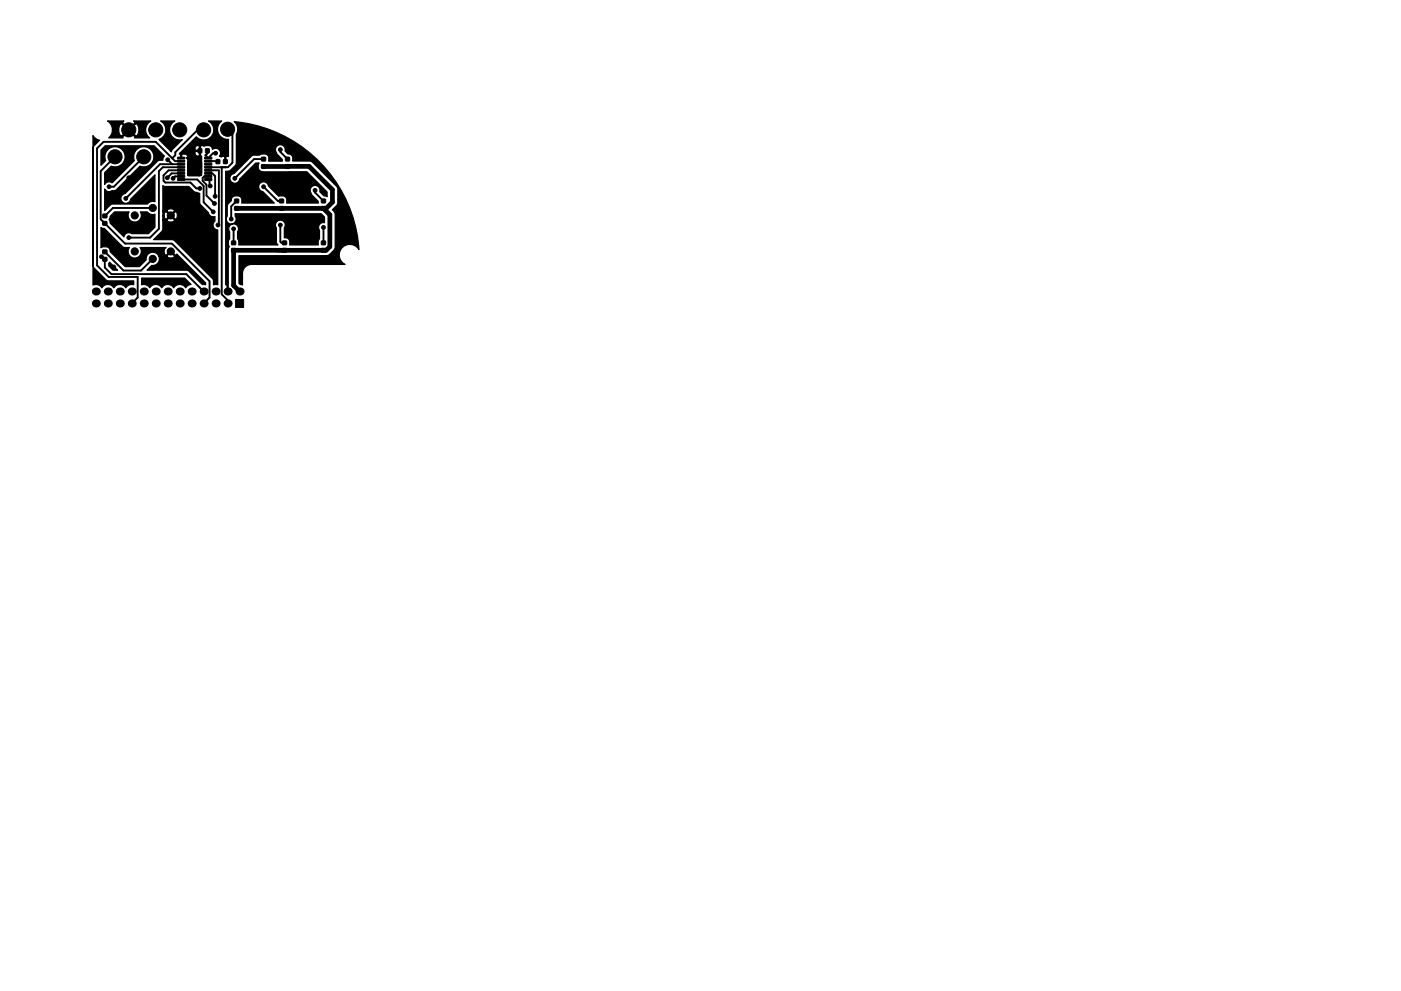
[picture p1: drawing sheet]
<svg xmlns="http://www.w3.org/2000/svg" width="297mm" height="210mm" viewBox="0 0 297 210" stroke-linecap="round" stroke-linejoin="round" font-family="sans-serif">
<g fill="#000" stroke="#000" stroke-width=".21">
<path d="M37.7 33.4l1.4-.1 .1 .4h-1.5zM37.7 34h1.4l.1 .3-1.5 .1zM37.7 34.7l1.4-.1 .1 .4h-1.5zM37.7 35.3h1.4l.1 .3-1.5 .1zM37.7 36l1.4-.1 .1 .4h-1.5zM37.7 36.6h1.4l.1 .3-1.5 .1zM37.7 37.3l1.4-.1 .1 .4h-1.5zM37.7 37.9h1.4l.1 .3-1.5 .1zM39.8 34.4h2.9v2.8h-2.9zM42 31.6h.8l-.1 .8h-.7zM43.6 31.6h.8l-.1 .8h-.7zM43.4 37.9h1.4l.1 .3-1.4 .1z"/>
<path d="M43.4 37.3l1.4-.1 .1 .4h-1.4zM43.4 36.6h1.4l.1 .3-1.4 .1zM43.4 36l1.4-.1 .1 .4h-1.4zM43.4 35.3h1.4l.1 .3-1.4 .1zM43.4 34.7l1.4-.1 .1 .4h-1.4zM43.4 34h1.4l.1 .3-1.4 .1zM43.4 33.4l1.4-.1 .1 .4h-1.4zM45.8 33.9h.8v.8h-.8zM47.4 33.9h.8l-.1 .8h-.7zM55.5 35l.8-.1v.8h-.8zM55.5 33.4h.8v.7h-.8zM60.5 35l.9-.1v.8h-.8z"/>
<path d="M60.5 33.4h.9v.7h-.8zM21.8 54.6h.8l.1 .8h-.9zM21.8 53.1l.8-.1 .1 .8h-.9zM21.8 47h.8l.1 .7-.9 .1zM21.8 45.4h.8l.1 .8h-.9zM49.1 52.7h.8l.1 .8h-.9zM49.1 51.2l.8-.1 .1 .8h-.9zM49.8 43.8h.8v.8h-.8zM49.8 42.3h.8v.7h-.8zM59.3 43.8h.8v.8h-.8zM59.3 42.3h.8v.7h-.8zM59.9 52.7h.8l.1 .8h-.9z"/>
<path d="M59.9 51.2l.8-.1 .1 .8h-.9zM68.2 43.8h.8v.8h-.8zM68.2 42.3h.8v.7h-.8zM68.2 52.7h.8v.8h-.8zM68.2 51.2l.8-.1v.8h-.8zM50 63.5h1.6v1.7h-1.6z"/>
<circle cx="20.2" cy="30" r=".4"/>
<circle cx="23.1" cy="39.6" r=".4"/>
<circle cx="24.4" cy="33.3" r="1.5"/>
<circle cx="27.3" cy="37.7" r=".4"/>
<circle cx="27.3" cy="27.6" r="1.5"/>
<circle cx="30.5" cy="33.3" r="1.5"/>
<circle cx="33" cy="27.6" r="1.5"/>
<circle cx="35.1" cy="30.2" r=".4"/>
<circle cx="35.5" cy="37.7" r=".4"/>
<circle cx="35.6" cy="33.9" r=".4"/>
<circle cx="36.7" cy="37.8" r=".4"/>
<circle cx="38.1" cy="27.6" r="1.5"/>
<circle cx="42.4" cy="40" r=".4"/>
<circle cx="43.2" cy="27.6" r="1.5"/>
<circle cx="44.6" cy="39.5" r=".4"/>
<circle cx="45.7" cy="32.5" r=".4"/>
<circle cx="46" cy="29.5" r=".4"/>
<circle cx="48.3" cy="27.4" r="1.5"/>
<circle cx="49.8" cy="37.8" r=".4"/>
<circle cx="50.8" cy="32" r=".4"/>
<circle cx="51.4" cy="39" r=".4"/>
<circle cx="55.9" cy="39.6" r=".4"/>
<circle cx="57.1" cy="37.7" r=".4"/>
<circle cx="59.4" cy="31.7" r=".4"/>
<circle cx="62.2" cy="39" r=".4"/>
<circle cx="21" cy="59.3" r=".4"/>
<circle cx="21.5" cy="54.5" r=".4"/>
<circle cx="24.1" cy="46.6" r=".4"/>
<circle cx="24.1" cy="41.5" r=".4"/>
<circle cx="24.1" cy="56.6" r=".4"/>
<circle cx="24.8" cy="52.3" r=".4"/>
<circle cx="26.7" cy="42.1" r=".4"/>
<circle cx="27.3" cy="50.4" r=".4"/>
<circle cx="27.6" cy="56" r=".4"/>
<circle cx="28.6" cy="53.3" r=".76"/>
<circle cx="28.6" cy="45.7" r=".76"/>
<circle cx="30.5" cy="48.5" r=".4"/>
<circle cx="32.4" cy="54.9" r=".76"/>
<circle cx="32.4" cy="44.1" r=".76"/>
<circle cx="32.4" cy="41.5" r=".4"/>
<circle cx="33.7" cy="50.4" r=".4"/>
<circle cx="34.3" cy="54.2" r=".4"/>
<circle cx="35.4" cy="40.4" r=".4"/>
<circle cx="36.2" cy="56.8" r=".4"/>
<circle cx="36.2" cy="45.7" r=".76"/>
<circle cx="36.2" cy="53.3" r=".76"/>
<circle cx="38.1" cy="59.9" r=".4"/>
<circle cx="41.9" cy="41.9" r=".4"/>
<circle cx="43.8" cy="55.5" r=".4"/>
<circle cx="43.8" cy="54.2" r=".4"/>
<circle cx="45.2" cy="45" r=".4"/>
<circle cx="45.5" cy="43.2" r=".4"/>
<circle cx="45.6" cy="41.7" r=".4"/>
<circle cx="45.7" cy="59.9" r=".4"/>
<circle cx="46.2" cy="47.7" r=".4"/>
<circle cx="49" cy="46.5" r=".4"/>
<circle cx="49.5" cy="48.5" r=".4"/>
<circle cx="54.6" cy="46.6" r=".4"/>
<circle cx="58.5" cy="55.4" r=".4"/>
<circle cx="59.4" cy="47.7" r=".4"/>
<circle cx="66.8" cy="40.4" r=".4"/>
<circle cx="68.6" cy="48.3" r=".4"/>
<circle cx="73.4" cy="45.3" r=".4"/>
</g>
<g fill="#000">
<circle cx="20.3" cy="64.4" r=".85"/>
<circle cx="20.3" cy="61.8" r=".85"/>
<circle cx="22.9" cy="64.4" r=".85"/>
<circle cx="22.9" cy="61.8" r=".85"/>
<circle cx="25.4" cy="64.4" r=".85"/>
<circle cx="25.4" cy="61.8" r=".85"/>
<circle cx="27.9" cy="64.4" r=".85"/>
<circle cx="27.9" cy="61.8" r=".85"/>
<circle cx="30.5" cy="64.4" r=".85"/>
<circle cx="30.5" cy="61.8" r=".85"/>
<circle cx="33" cy="64.4" r=".85"/>
<circle cx="33" cy="61.8" r=".85"/>
<circle cx="35.6" cy="64.4" r=".85"/>
<circle cx="35.6" cy="61.8" r=".85"/>
<circle cx="38.1" cy="64.4" r=".85"/>
<circle cx="38.1" cy="61.8" r=".85"/>
<circle cx="40.6" cy="61.8" r=".85"/>
<circle cx="40.6" cy="64.4" r=".85"/>
<circle cx="43.2" cy="64.4" r=".85"/>
<circle cx="43.2" cy="61.8" r=".85"/>
<circle cx="45.7" cy="61.8" r=".85"/>
<circle cx="45.7" cy="64.4" r=".85"/>
<circle cx="48.3" cy="64.4" r=".85"/>
<circle cx="48.3" cy="61.8" r=".85"/>
<circle cx="50.8" cy="61.8" r=".85"/>
</g>
<g fill="none" stroke="#000" stroke-width=".4">
<path d="M24.4 33.3l-3.1 3v10.2l5.2 5.2h9.9l8 8v3.4l-1.2 1.3M30.5 33.3l-6.4 6.3h-1M35.6 33.9l.9 .9M38.4 36.1h-2.7l-1 1.1v1.1l.4 .4h5.3l1.2 1.3h.8M38.4 36.8h-2l-.9 .9M38.4 37.4h-1.3l-.4 .4M38.4 38.1h3.4l1.4 1.3v3.5l2 2.1M38.4 34.2h-1.3l-4.1-4.1h-11l-1.4 1.4v24.8l2.4 2.5h6.2v4.3l-1.3 1.3M38.4 35.5h-3.9l-.8 .8v12.2l-1.9 1.9h-4.5M38.4 34.8h-4.5l-7.2 7.3M43.2 27.6h-1.3l-4.7 4.7v.6l-.7 .7M44 32v.6l-.4 .3 .6 .6 1-1h.5"/>
<path d="M44.2 36.1h2.2v11.4l-.2 .2M44.2 36.8h.8l.6 .6v4.3M44.2 37.4h-.9l-.3 .3v.7l.8 .8v2.3l1.7 1.7M44.2 38.1l.2 .3v1.2l.2-.1M44.2 34.2l2 .1M47.1 35.5l-.1 26.9 1.3 1.3v.7M48.3 27.4l1 1v6.1l-1 1h-4.1M55.9 33.8h-2l-4.1 4M55.9 39.6l3 3h.8M59.4 31.7v.5l1.6 1.6M21.5 54.5h.2l.5 .5v1.8l1.4 1.4h15.9l3.7 3.6M22.2 53.4l4 4h3.7l2.5-2.5"/>
<path d="M32.4 44.1h-8.5l-1.7 1.7M49.5 48.5v3M50.2 42.6l-1.2 1.2v2.7M59.4 47.7v3.6l.3 .2h.6M66.8 40.4v.5l1.8 1.7M68.6 48.3v3.2"/>
</g>
<path d="M55.9 35.3h9.6l5 5v2.6l-1.3 1.3h-19M61 35.3h.1M68.6 44.2l1.3 1.4v6.7l-.7 .8h-19.7v7.5l1.3 1.2" fill="none" stroke="#000" stroke-width="1"/>
<path d="M19.7 28.8l.5 .5 .9 .4-1.2 1.3-.2 .5 .1 25 .2 .4 2.7 2.6 5.7 .1v.8a1.46 1.46 0 0 0-1.7 .7 1.49 1.49 0 0 0-2.6 0 1.49 1.49 0 0 0-2.5 0 1.48 1.48 0 0 0-1.9-.6zM22.8 25.7h3.5l-.3 .4 1.3 1.3 1.3-1.3-.3-.4h3.7a2.14 2.14 0 0 0-.3 3.6h-3.2l.1-.3-1.3-1.3-1.3 1.3 .1 .3h-3.1a2.17 2.17 0 0 0 .8-1.7h1.4a1.28 1.28 0 0 0 .6 1.3l1.3-1.3h.4l1.3 1.3a1.64 1.64 0 0 0 0-2.7l-1.3 1.4h-.4l-1.3-1.4a1.36 1.36 0 0 0-.6 1.4h-1.4v-.3a2.2 2.2 0 0 0-1-1.6zM34.5 39.4l.6 .2h4.9l1.2 1.1 1.1 .3 .1 2.2 1.8 1.9a1.03 1.03 0 0 0 1.4 .8v1a1.03 1.03 0 0 0-.4 1.2 1.03 1.03 0 0 0 1 .7v11.6h-.9v-.9l-.3-.4-8.1-8.1-.5-.2h-3.8l1.9-1.9v-2.2h.9a.92 .92 0 0 0 1.6 0l-.8-.8-.8 .8h-.9v-.9h.3a.6 .6 0 0 0 .4 .7l.8-.8h.4l.8 .8a.92 .92 0 0 0 0-1.6l-.8 .8h-.4l-.8-.8a.75 .75 0 0 0-.4 .9h-.3v-1.1h.9l.8 .8 .8-.8a.92 .92 0 0 0-1.6 0h-.9zM22.3 30.9h10.4l2.2 2.2-.3 .5-.1 .4h-.7l-.5 .2-6.8 6.9a1.04 1.04 0 0 0-.9 1.1 1.04 1.04 0 0 0 1 .9 1.04 1.04 0 0 0 1.1-.8l5.2-5.2v5.7a1.38 1.38 0 0 0-1.6 .5h-7.5l-.5 .2-1.1 1.2v-4.6a1.03 1.03 0 0 0 1.5 .4l.6-.1 .4-.2 5-5a2.14 2.14 0 0 0 2.9-1.7 2.14 2.14 0 0 0-2.4-2.4 2.14 2.14 0 0 0-1.7 3l-4.7 4.7a1.08 1.08 0 0 0-1.6 .4v-2.6l1.4-1.4a2.14 2.14 0 0 0 2.9-1.7 2.14 2.14 0 0 0-2.4-2.4 2.14 2.14 0 0 0-1.7 3l-1 1v-3.3zM34 25.7h3.1a2.14 2.14 0 0 0-1 2.7 2.14 2.14 0 0 0 2.6 1.2l-2.1 2.1-.3 .5-2.6-2.6a2.14 2.14 0 0 0 1.5-1.9 2.14 2.14 0 0 0-1.2-2zM39.8 33.5h2.9v3.3l-.5 .6-2.4-.2zM44.2 25.7h2.8a2.14 2.14 0 0 0-.8 2.5 2.14 2.14 0 0 0 2.2 1.4v3.6h-.3l-.2 .1v1.1h-.3l.1-1.1-.2-.1-.6 .1-.4-.1a1.06 1.06 0 0 0 0-1.4 1.06 1.06 0 0 0-1.5-.1 1.06 1.06 0 0 0-1.6-.7h-.1l-.6-.1-.2 .1v1.9l.2 .2v.6h-1.1l-.2 .1v2.2l-.3-.1v-2.1l-.1-.1h-1.3l-.2-.2a.39 .39 0 0 0 .3-.5 .39 .39 0 0 0-.5-.3h-.6l-.2 .2v.4h-.2v-.4l-.3-.3 .2-.1h3.1a.58 .58 0 0 0 .3 .5 .58 .58 0 0 0 .7-.1v-.8h-.8l-.2 .4h-3.1l.9-1h2.2l.2 .4h.8v-.9a.58 .58 0 0 0-.7 0 .58 .58 0 0 0-.3 .5h-2.2l2.5-2.5a2.14 2.14 0 0 0 3.3-.1 2.14 2.14 0 0 0-.7-3.2zM49.7 25.8a29.1 29.1 0 0 1 26.4 27.2 2.24 2.24 0 0 0-3.6-.4 2.24 2.24 0 0 0 .7 3.5h-20.2l-.8 .4-.7 .8-.1 3.2-.5-.1-.2-.3v-5.9h18.5l.6-.1 1.2-1.3 .1-7.2-.2-.7-.4-.4 .9-1 .2-.4-.1-3.3-5.3-5.4-.7-.2-3.4-.1a1.03 1.03 0 0 0-1-1.4l-.7-.7 .1-.2a1.07 1.07 0 0 0-1.5-1 1.07 1.07 0 0 0-.3 1.7l1.1 1.3 .1 .4h-2.9a1.1 1.1 0 0 0-.2-1.2 1.1 1.1 0 0 0-1.2-.3l-.6 .2-1.6 .2-3.9 3.7a1.04 1.04 0 0 0-.4 1.8 1.04 1.04 0 0 0 1.7-.6l3.4-3.4h.7a1.17 1.17 0 0 0 .9 1.9l9.3-.1 4.2 4.3v1l-.6-.1-.9-.9a1.07 1.07 0 0 0-1.3-1.3 1.07 1.07 0 0 0-.5 1.8l1.5 1.5v.4h-6.7a1.1 1.1 0 0 0-.2-1.2 1.1 1.1 0 0 0-1.2-.3h-.3l-2.2-2.1a1.04 1.04 0 0 0-1.1-.9 1.04 1.04 0 0 0-1 1 1.04 1.04 0 0 0 .9 1l2.5 2.5h-7a1.1 1.1 0 0 0-.1-1.2 1.1 1.1 0 0 0-1.2-.3 .87 .87 0 0 0-.8 1l-.9 1-.1 2.4a1.04 1.04 0 0 0 1 1.5 1.04 1.04 0 0 0 .8-1.6v-.6l18.2 .1 .7 .6v1.2h-.1a1.04 1.04 0 0 0-1 .5 1.04 1.04 0 0 0 0 1.2v1.8l-.2 .4v.9h-6.1a1.05 1.05 0 0 0-.1-1.1 1.05 1.05 0 0 0-1-.4l.1-2.3a1.04 1.04 0 0 0-1-1.5 1.04 1.04 0 0 0-.8 1.7v2.9l.3 .7h-8.3v-.9l-.2-.4v-1.7a1.04 1.04 0 0 0-.9-1.5 1.04 1.04 0 0 0-.8 1.7v1.5a1.96 1.96 0 0 0-.1 1.7l-.2 .7v8.9h-.3v-1.5l-.3-.1v-24.1l1-.1 1.1-1.1 .2-.4v-6.2a2.12 2.12 0 0 0-.4-2.7zM21.4 48.3l.7 .2 4 3.9 1.3 .1a1.4 1.4 0 0 0 .2 1.9 1.4 1.4 0 0 0 1.9 0 1.4 1.4 0 0 0 .2-1.9l5.5 .1a.92 .92 0 0 0 0 1.5l1-1 1 1 .3-.2 6.1 6.1v.4h-.7l-3.1-3-8.6-.1 1-1a1.4 1.4 0 0 0 1.4-2h1.8a.92 .92 0 0 0 1.6 0l-.8-.8-.8 .8h-1.8a1.4 1.4 0 0 0-1.6-.7 1.4 1.4 0 0 0-1 1.5l-1.4 1.5h-3.1l-3.2-3.2a.88 .88 0 0 0-.8-1h-.7l-.4 .2zM23.2 55.6l1.7 1.7h-.9l-.9-.9v-.5zM23.3 45.9l1-.9h3.1a1.4 1.4 0 0 0 1.2 2.1 1.4 1.4 0 0 0 1.1-2.1h1.6a1.38 1.38 0 0 0 1.6 .4v2.8l-1.4 1.4h-3.6a1.03 1.03 0 0 0-1.6 .7l-3-3-.2-.7zM30 59h9.2l1.3 1.4-.7 .2-.4 .5a1.49 1.49 0 0 0-2.6 0 1.49 1.49 0 0 0-2.5 0 1.49 1.49 0 0 0-2.6 0 1.46 1.46 0 0 0-1.7-.7z" fill="#000" stroke="#000" stroke-width=".25"/>
</svg>
